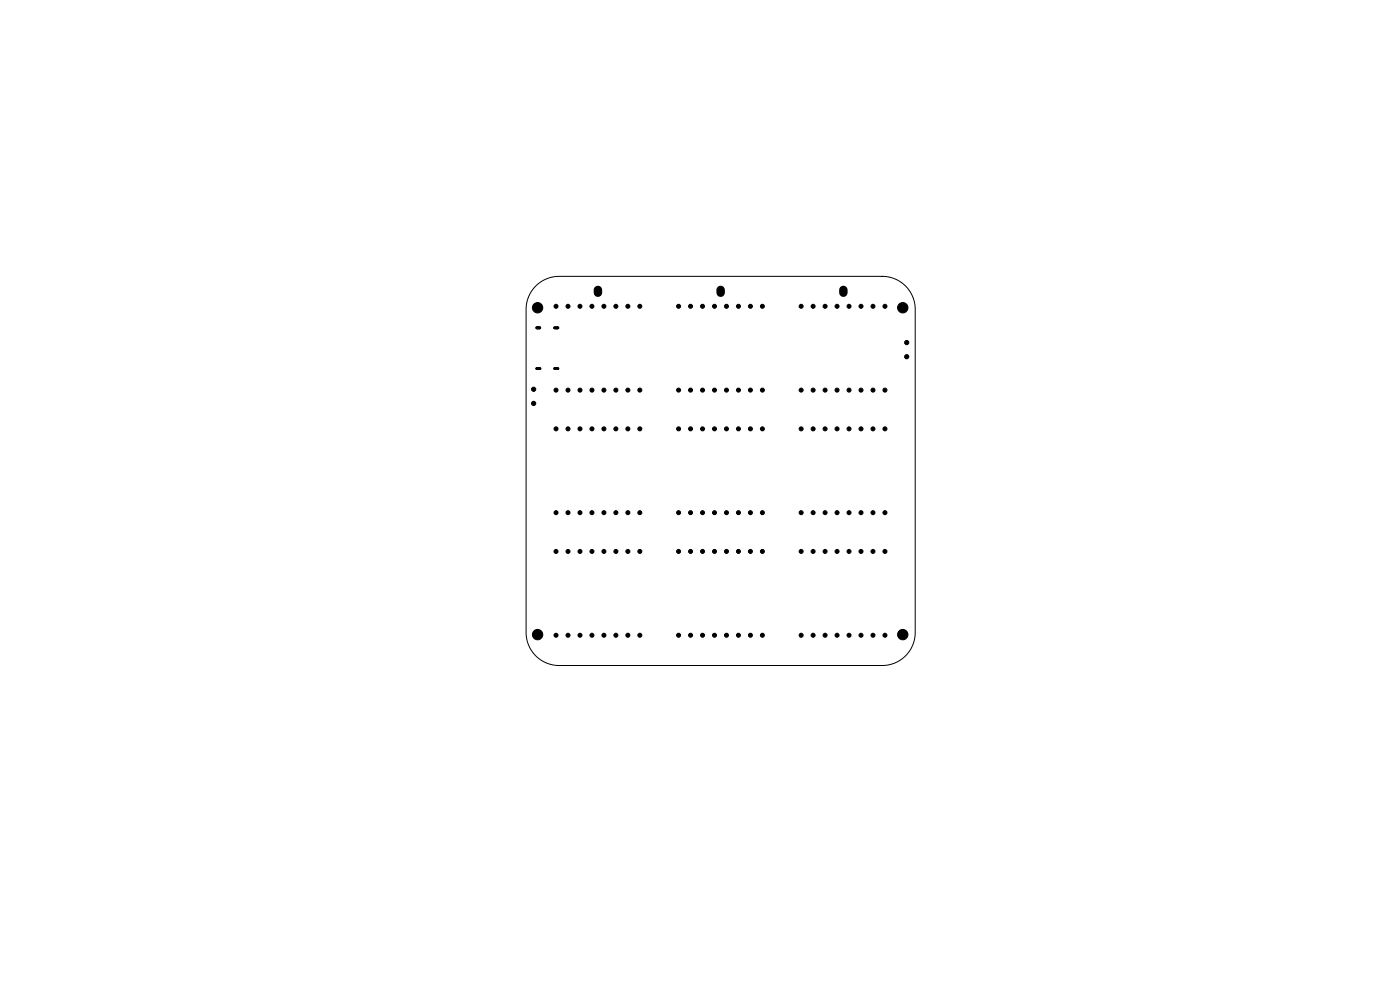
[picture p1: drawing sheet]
<svg xmlns="http://www.w3.org/2000/svg" width="297mm" height="210mm" viewBox="0 0 297 210" stroke-linecap="round" stroke-linejoin="round" font-family="sans-serif">
<path d="M113.7 60.7a7 7 0 0 1 4.9-2.1h68.6a7 7 0 0 1 7 7v68.6a7 7 0 0 1-7 7h-68.6a7 7 0 0 1-7-7v-68.6a7 7 0 0 1 2.1-4.9z" fill="none" stroke="#000" stroke-width=".21"/>
<g fill="#000" stroke="#000" stroke-width=".21">
<circle cx="113.9" cy="69.5" r=".2"/>
<circle cx="113.9" cy="78.2" r=".2"/>
<circle cx="114" cy="69.5" r=".2"/>
<circle cx="114" cy="78.2" r=".2"/>
<circle cx="114" cy="65.3" r="1.1"/>
<circle cx="114.1" cy="69.5" r=".2"/>
<circle cx="114.1" cy="78.2" r=".2"/>
<circle cx="114.2" cy="78.2" r=".2"/>
<circle cx="114.2" cy="69.6" r=".2"/>
<circle cx="114.3" cy="69.5" r=".2"/>
<circle cx="114.3" cy="78.2" r=".2"/>
<circle cx="114.4" cy="69.5" r=".2"/>
<circle cx="114.4" cy="78.2" r=".2"/>
<circle cx="114.5" cy="69.5" r=".2"/>
<circle cx="114.5" cy="78.2" r=".2"/>
<circle cx="114.6" cy="78.2" r=".2"/>
<circle cx="117.7" cy="69.5" r=".2"/>
<circle cx="117.7" cy="78.2" r=".2"/>
<circle cx="117.8" cy="78.2" r=".2"/>
<circle cx="117.8" cy="69.5" r=".2"/>
<circle cx="117.9" cy="78.2" r=".2"/>
<circle cx="118" cy="65" r=".42"/>
<circle cx="118" cy="78.2" r=".2"/>
<circle cx="118" cy="69.6" r=".2"/>
<circle cx="118.1" cy="69.5" r=".2"/>
<circle cx="118.1" cy="78.2" r=".2"/>
<circle cx="118.2" cy="69.5" r=".2"/>
<circle cx="118.2" cy="78.2" r=".2"/>
<circle cx="118.3" cy="69.5" r=".2"/>
<circle cx="118.3" cy="78.2" r=".2"/>
<circle cx="118.4" cy="69.5" r=".2"/>
<circle cx="118.4" cy="78.2" r=".2"/>
<circle cx="120.5" cy="65" r=".42"/>
<circle cx="123" cy="65" r=".42"/>
<circle cx="125.6" cy="65" r=".42"/>
<circle cx="128.1" cy="65" r=".42"/>
<circle cx="130.7" cy="65" r=".42"/>
<circle cx="133.2" cy="65" r=".42"/>
<circle cx="135.7" cy="65" r=".42"/>
<circle cx="144" cy="65" r=".42"/>
<circle cx="146.5" cy="65" r=".42"/>
<circle cx="149" cy="65" r=".42"/>
<circle cx="151.6" cy="65" r=".42"/>
<circle cx="154.1" cy="65" r=".42"/>
<circle cx="156.7" cy="65" r=".42"/>
<circle cx="159.2" cy="65" r=".42"/>
<circle cx="161.7" cy="65" r=".42"/>
<circle cx="170" cy="65" r=".42"/>
<circle cx="172.5" cy="65" r=".42"/>
<circle cx="175" cy="65" r=".42"/>
<circle cx="177.6" cy="65" r=".42"/>
<circle cx="180.1" cy="65" r=".42"/>
<circle cx="182.7" cy="65" r=".42"/>
<circle cx="185.2" cy="65" r=".42"/>
<circle cx="187.7" cy="65" r=".42"/>
<circle cx="191.5" cy="65.3" r="1.1"/>
<circle cx="192.4" cy="72.7" r=".45"/>
<circle cx="192.4" cy="75.7" r=".45"/>
<circle cx="113.2" cy="85.6" r=".45"/>
<circle cx="113.2" cy="82.6" r=".45"/>
<circle cx="118" cy="82.8" r=".42"/>
<circle cx="118" cy="91" r=".42"/>
<circle cx="120.5" cy="91" r=".42"/>
<circle cx="120.5" cy="82.8" r=".42"/>
<circle cx="123" cy="91" r=".42"/>
<circle cx="123" cy="82.8" r=".42"/>
<circle cx="125.6" cy="82.8" r=".42"/>
<circle cx="125.6" cy="91" r=".42"/>
<circle cx="128.1" cy="82.8" r=".42"/>
<circle cx="128.1" cy="91" r=".42"/>
<circle cx="130.7" cy="91" r=".42"/>
<circle cx="130.7" cy="82.8" r=".42"/>
<circle cx="133.2" cy="82.8" r=".42"/>
<circle cx="133.2" cy="91" r=".42"/>
<circle cx="135.7" cy="91" r=".42"/>
<circle cx="135.7" cy="82.8" r=".42"/>
<circle cx="144" cy="82.8" r=".42"/>
<circle cx="144" cy="91" r=".42"/>
<circle cx="146.5" cy="82.8" r=".42"/>
<circle cx="146.5" cy="91" r=".42"/>
<circle cx="149" cy="82.8" r=".42"/>
<circle cx="149" cy="91" r=".42"/>
<circle cx="151.6" cy="91" r=".42"/>
<circle cx="151.6" cy="82.8" r=".42"/>
<circle cx="154.1" cy="91" r=".42"/>
<circle cx="154.1" cy="82.8" r=".42"/>
<circle cx="156.7" cy="91" r=".42"/>
<circle cx="156.7" cy="82.8" r=".42"/>
<circle cx="159.2" cy="82.8" r=".42"/>
<circle cx="159.2" cy="91" r=".42"/>
<circle cx="161.7" cy="91" r=".42"/>
<circle cx="161.7" cy="82.8" r=".42"/>
<circle cx="170" cy="91" r=".42"/>
<circle cx="170" cy="82.8" r=".42"/>
<circle cx="172.5" cy="82.8" r=".42"/>
<circle cx="172.5" cy="91" r=".42"/>
<circle cx="175" cy="91" r=".42"/>
<circle cx="175" cy="82.8" r=".42"/>
<circle cx="177.6" cy="91" r=".42"/>
<circle cx="177.6" cy="82.8" r=".42"/>
<circle cx="180.1" cy="91" r=".42"/>
<circle cx="180.1" cy="82.8" r=".42"/>
<circle cx="182.7" cy="82.8" r=".42"/>
<circle cx="182.7" cy="91" r=".42"/>
<circle cx="185.2" cy="91" r=".42"/>
<circle cx="185.2" cy="82.8" r=".42"/>
<circle cx="187.7" cy="91" r=".42"/>
<circle cx="187.7" cy="82.8" r=".42"/>
<circle cx="118" cy="108.8" r=".42"/>
<circle cx="118" cy="117" r=".42"/>
<circle cx="120.5" cy="108.8" r=".42"/>
<circle cx="120.5" cy="117" r=".42"/>
<circle cx="123" cy="108.8" r=".42"/>
<circle cx="123" cy="117" r=".42"/>
<circle cx="125.6" cy="108.8" r=".42"/>
<circle cx="125.6" cy="117" r=".42"/>
<circle cx="128.1" cy="108.8" r=".42"/>
<circle cx="128.1" cy="117" r=".42"/>
<circle cx="130.7" cy="108.8" r=".42"/>
<circle cx="130.7" cy="117" r=".42"/>
<circle cx="133.2" cy="108.8" r=".42"/>
<circle cx="133.2" cy="117" r=".42"/>
<circle cx="135.7" cy="108.8" r=".42"/>
<circle cx="135.7" cy="117" r=".42"/>
<circle cx="144" cy="108.8" r=".42"/>
<circle cx="144" cy="117" r=".42"/>
<circle cx="146.5" cy="108.8" r=".42"/>
<circle cx="146.5" cy="117" r=".42"/>
<circle cx="149" cy="108.8" r=".42"/>
<circle cx="149" cy="117" r=".42"/>
<circle cx="151.6" cy="108.8" r=".42"/>
<circle cx="151.6" cy="117" r=".42"/>
<circle cx="154.1" cy="108.8" r=".42"/>
<circle cx="154.1" cy="117" r=".42"/>
<circle cx="156.7" cy="108.8" r=".42"/>
<circle cx="156.7" cy="117" r=".42"/>
<circle cx="159.2" cy="108.8" r=".42"/>
<circle cx="159.2" cy="117" r=".42"/>
<circle cx="161.7" cy="108.8" r=".42"/>
<circle cx="161.7" cy="117" r=".42"/>
<circle cx="170" cy="108.8" r=".42"/>
<circle cx="170" cy="117" r=".43"/>
<circle cx="172.5" cy="108.8" r=".42"/>
<circle cx="172.5" cy="117" r=".43"/>
<circle cx="175" cy="108.8" r=".42"/>
<circle cx="175" cy="117" r=".43"/>
<circle cx="177.6" cy="108.8" r=".42"/>
<circle cx="177.6" cy="117" r=".43"/>
<circle cx="180.1" cy="108.8" r=".42"/>
<circle cx="180.1" cy="117" r=".43"/>
<circle cx="182.7" cy="108.8" r=".42"/>
<circle cx="182.7" cy="117" r=".43"/>
<circle cx="185.2" cy="108.8" r=".42"/>
<circle cx="185.2" cy="117" r=".43"/>
<circle cx="187.7" cy="108.8" r=".42"/>
<circle cx="187.7" cy="117" r=".43"/>
<circle cx="114" cy="134.6" r="1.1"/>
<circle cx="118" cy="134.8" r=".42"/>
<circle cx="120.5" cy="134.8" r=".42"/>
<circle cx="123" cy="134.8" r=".42"/>
<circle cx="125.6" cy="134.8" r=".42"/>
<circle cx="128.1" cy="134.8" r=".42"/>
<circle cx="130.7" cy="134.8" r=".42"/>
<circle cx="133.2" cy="134.8" r=".42"/>
<circle cx="135.7" cy="134.8" r=".42"/>
<circle cx="144" cy="134.8" r=".42"/>
<circle cx="146.5" cy="134.8" r=".42"/>
<circle cx="149" cy="134.8" r=".42"/>
<circle cx="151.6" cy="134.8" r=".42"/>
<circle cx="154.1" cy="134.8" r=".42"/>
<circle cx="156.7" cy="134.8" r=".42"/>
<circle cx="159.2" cy="134.8" r=".42"/>
<circle cx="161.7" cy="134.8" r=".42"/>
<circle cx="170" cy="134.8" r=".43"/>
<circle cx="172.5" cy="134.8" r=".43"/>
<circle cx="175" cy="134.8" r=".43"/>
<circle cx="177.6" cy="134.8" r=".43"/>
<circle cx="180.1" cy="134.8" r=".43"/>
<circle cx="182.7" cy="134.8" r=".43"/>
<circle cx="185.2" cy="134.8" r=".43"/>
<circle cx="187.7" cy="134.8" r=".43"/>
<circle cx="191.5" cy="134.6" r="1.1"/>
</g>
<path d="M126.8 61.5v.6M152.9 61.5v.6M178.9 61.5v.6" fill="none" stroke="#000" stroke-width="1.8"/>
</svg>
